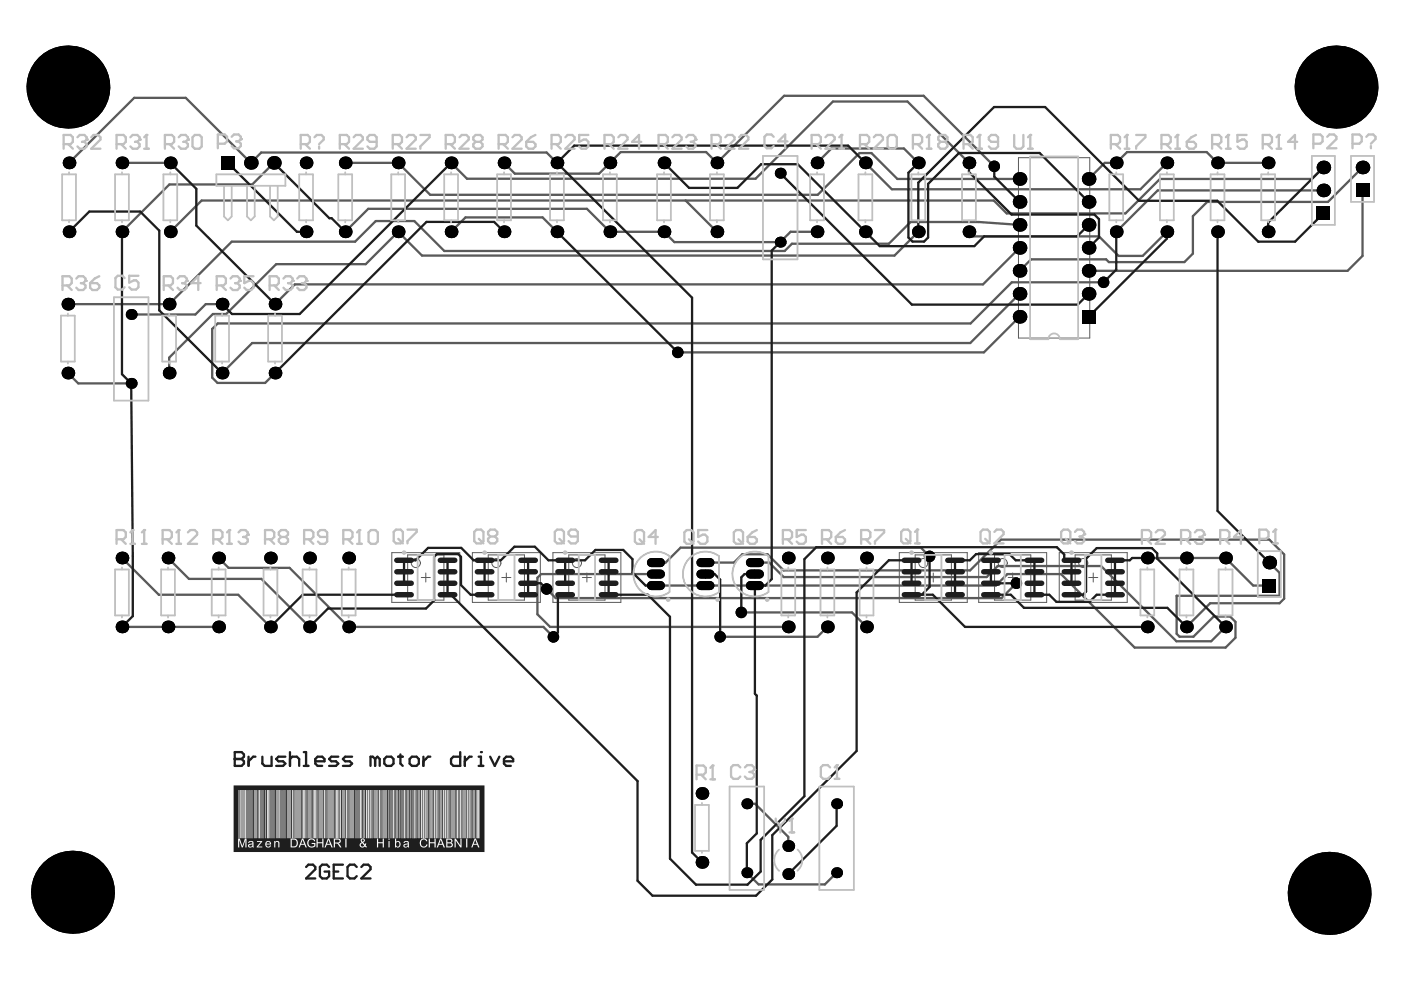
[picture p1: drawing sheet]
<svg xmlns="http://www.w3.org/2000/svg" width="297mm" height="210mm" viewBox="0 0 297 210" stroke-linecap="round" stroke-linejoin="round" font-family="sans-serif">
<g fill="none" stroke="#5a5a5a" stroke-width=".21">
<path d="M215.5 33.4h15.1v38.1h-15.1zM82.9 116.9h14.4v10.6h-14.4zM86.2 117.4h7.7v9.6h-7.7zM99.9 116.9h14.4v10.6h-14.4zM103.3 117.4h7.7v9.6h-7.7zM117 116.9h14.4v10.6h-14.4zM120.3 117.4h7.7v9.6h-7.7zM135.3 118.3a4.8 4.8 0 0 1 6.4-.6v7.6a4.8 4.8 0 0 1-6.4-.6 4.8 4.8 0 0 1 0-6.4zM145.7 118.3a4.8 4.8 0 0 1 6.4-.6v7.6a4.8 4.8 0 0 1-6.4-.6 4.8 4.8 0 0 1 0-6.4zM156.2 118.3a4.8 4.8 0 0 1 6.4-.6v7.6a4.8 4.8 0 0 1-6.4-.6 4.8 4.8 0 0 1 0-6.4zM190.3 116.9h14.3v10.6h-14.3zM193.6 117.4h7.7v9.6h-7.7z"/>
<path d="M207.1 116.9h14.3v10.6h-14.3zM210.4 117.4h7.7v9.6h-7.7zM224.1 116.9h14.4v10.6h-14.4zM227.5 117.4h7.6v9.6h-7.6zM89.1 122.2h1.9M90.1 121.2v2M106.2 122.2h1.9M107.1 121.2v2M123.2 122.2h1.9M124.2 121.2v2M137.8 121.5h1.9M138.8 120.5v1.9"/>
<path d="M148.3 121.5h1.9M149.2 120.5v1.9M158.8 121.5h1.9M159.7 120.5v1.9M196.5 122.2h1.9M197.5 121.2v2M213.3 122.2h1.9M214.2 121.2v2M230.3 122.2h2M231.3 121.2v2"/>
<circle cx="88" cy="119.1" r=".96"/>
<circle cx="105" cy="119.1" r=".96"/>
<circle cx="122.1" cy="119.1" r=".96"/>
<circle cx="195.3" cy="119.1" r=".96"/>
<circle cx="212.1" cy="119.1" r=".96"/>
<circle cx="229.2" cy="119.1" r=".96"/>
</g>
<g fill="none" stroke="#5a5a5a" stroke-width=".49">
<path d="M14.6 34.5l13.8-13.8h10.9l13.8 13.8 2.2-2.2h60.3l2.2 2.2M25.8 34.5h10.2M57.9 34.5l-4.5 4.5h-17.6l-10 10M73 34.5h11.2l6.8 6.7h82l8.8-8.8h2.6l5.5 5.5h25.8M95.4 34.5l3.4 3.3h61.1l16.3-16.3h15.8l13 13M106.6 34.5l2.3 2.2h17.8l4.6-4.5h18.1l2.3 2.3 14.2-14.2h29.5l15 14.9M172.9 34.5l3-3.1h15.3l3.1 3.1M183.1 34.5l5.6 5.6h52.6l5.6-5.6M268.3 34.5h-10.7l-2.3-2.3h-16.9l-2.2 2.3h-2.5l-3.4 3.4M280 35.4l-2.4 2.5h-32.2l-7.3 7.3h-25.1l-2.7-2.8h-167.6l-6.7 6.6M288.3 35.4l-7.3 7.3h-25.6l-3 3v8l-1.8 1.8h-16l-.6-.6h-15.9l-2.4 2.4M73 49l4.9-4.8h46.3l4.8 4.8h11.5l2.2 2.2h22.4l2.2-2.2h5.6"/>
<path d="M95.4 49l3.1-3h16.3l3 3M145.1 42.4l6.6 6.6M194.3 49l-5.1 5.1h-99.9l-5.1-5.1-6.8 6.9h-19l-10.5 10.5h-2.9l-9.2 9.3v3.2M205 49l1 1h26.5l4.1 4.1h5.2l5.1-5.1M215.7 47.6l-8.6-.6h-14.4l-4.6 4.6h-20.5l-1.6 1.5h-72l-6.3-6.3h-8.2l-4.4 4.3h-26.1l-13.2 13.3h-21.4M215.7 52.4l-7.7 7.8h-145.6l-4.2 4.2M233.5 59.7h-19.4l-8.8 8.7h-159.2l-1.2 1.2v10.3l1.1 1.1h10.1l2.1-2.1M280 40.3h-35.1l-8.7 8.7M288.3 40.3v13.8l-3.2 3.2h-54.8M14.4 78.9l2.2 2.2h11.2M47 64.4h-3.5l-2.2 2.1h-13.5M215.7 67l-7.5 7.6h-64.8"/>
<path d="M215.7 62.2l-10.4 10.4h-151.9l-6.4 6.3M25.8 118.1l7.8 7.7h16.8l6.8 6.9M35.5 118.1l4.5 4.4h15.3l10.2 10.2M46.3 118.1l2.1 2.1h12.9l12.5 12.5h41.2l2.1 2.1M149.2 119h6.1l1.7-1.7h5.4l3.4 3.4h39.4l6.6-6.5h56.7l3.2 3.1v9.4l-1 .9h-14.7l-5 5.1M159.7 119h3l3.1 3.1h42.9l2.4-2.3h21.8l16 15.9h7.3l3.1-3M196.7 117.7l-1.9-1.8h-50.8l-3.2 3.1h-2M242.7 118.1h16.6l5.8 5.8h3.4M268.5 119l2.2 2.2v4.9h-21.8v8l.7 .6h2.9l4.3-4.2h3.5l1.1 1.1v3.3l-2.1 2.1h-19.2l-15.6-15.5h-11.4l-2.4 2.4h-71.9M25.8 132.7h20.5M138.8 121.5h-24.3l-.8 .7v7.8l2.7 2.7h50.4M156.8 129.6h23.5l3 3.1"/>
<path d="M175.1 132.7l-2.1 2h-20.6M215 123.4l-3.1 3.2h-94.3l-2-2M158 170.1h1.8l7 7v1.9M158 184.7l2.5 2.4h14l2.5-2.4"/>
</g>
<g fill="#000">
<circle cx="14.4" cy="18.4" r="8.8"/>
<circle cx="282.7" cy="18.4" r="8.8"/>
<circle cx="14.6" cy="34.5" r="1.34"/>
<circle cx="25.8" cy="34.5" r="1.34"/>
<circle cx="36" cy="34.5" r="1.34"/>
<circle cx="53.1" cy="34.5" r="1.44"/>
<circle cx="57.9" cy="34.5" r="1.44"/>
<circle cx="64.8" cy="34.5" r="1.34"/>
<circle cx="73" cy="34.5" r="1.34"/>
<circle cx="84.2" cy="34.5" r="1.34"/>
<circle cx="95.4" cy="34.5" r="1.34"/>
<circle cx="106.6" cy="34.5" r="1.34"/>
<circle cx="117.8" cy="34.5" r="1.34"/>
<circle cx="129" cy="34.5" r="1.34"/>
<circle cx="140.5" cy="34.5" r="1.34"/>
<circle cx="151.7" cy="34.5" r="1.34"/>
<circle cx="165.1" cy="36.6" r="1.15"/>
<circle cx="172.9" cy="34.5" r="1.34"/>
<circle cx="183.1" cy="34.5" r="1.34"/>
<circle cx="194.3" cy="34.5" r="1.34"/>
<circle cx="205" cy="34.5" r="1.34"/>
<circle cx="210.4" cy="35.2" r="1.22"/>
<circle cx="215.7" cy="37.9" r="1.44"/>
<circle cx="230.3" cy="37.9" r="1.44"/>
<circle cx="236.2" cy="34.5" r="1.34"/>
<circle cx="246.9" cy="34.5" r="1.34"/>
<circle cx="257.6" cy="34.5" r="1.34"/>
<circle cx="268.3" cy="34.5" r="1.34"/>
<circle cx="280" cy="35.4" r="1.44"/>
<circle cx="288.3" cy="35.4" r="1.44"/>
<circle cx="14.6" cy="49" r="1.34"/>
<circle cx="25.8" cy="49" r="1.34"/>
<circle cx="36" cy="49" r="1.34"/>
<circle cx="64.8" cy="49" r="1.34"/>
<circle cx="73" cy="49" r="1.34"/>
<circle cx="84.2" cy="49" r="1.34"/>
<circle cx="95.4" cy="49" r="1.34"/>
<circle cx="106.6" cy="49" r="1.34"/>
<circle cx="117.8" cy="49" r="1.34"/>
<circle cx="129" cy="49" r="1.34"/>
<circle cx="140.5" cy="49" r="1.34"/>
<circle cx="151.7" cy="49" r="1.34"/>
<circle cx="165.1" cy="51.2" r="1.15"/>
<circle cx="172.9" cy="49" r="1.34"/>
<circle cx="183.1" cy="49" r="1.34"/>
<circle cx="194.3" cy="49" r="1.34"/>
<circle cx="205" cy="49" r="1.34"/>
<circle cx="215.7" cy="52.4" r="1.44"/>
<circle cx="215.7" cy="47.6" r="1.44"/>
<circle cx="215.7" cy="42.7" r="1.44"/>
<circle cx="215.7" cy="57.3" r="1.44"/>
<circle cx="230.3" cy="42.7" r="1.44"/>
<circle cx="230.3" cy="52.4" r="1.44"/>
<circle cx="230.3" cy="47.6" r="1.44"/>
<circle cx="230.3" cy="57.3" r="1.44"/>
<circle cx="233.5" cy="59.7" r="1.22"/>
<circle cx="236.2" cy="49" r="1.34"/>
<circle cx="246.9" cy="49" r="1.34"/>
<circle cx="257.6" cy="49" r="1.34"/>
<circle cx="268.3" cy="49" r="1.34"/>
<circle cx="280" cy="40.3" r="1.44"/>
<circle cx="14.4" cy="64.4" r="1.34"/>
<circle cx="14.4" cy="78.9" r="1.34"/>
<circle cx="27.8" cy="66.5" r="1.15"/>
<circle cx="35.8" cy="64.4" r="1.34"/>
<circle cx="35.8" cy="78.9" r="1.34"/>
<circle cx="47" cy="78.9" r="1.34"/>
<circle cx="47" cy="64.4" r="1.34"/>
<circle cx="58.2" cy="64.4" r="1.34"/>
<circle cx="58.2" cy="78.9" r="1.34"/>
<circle cx="143.4" cy="74.6" r="1.22"/>
<circle cx="215.7" cy="62.2" r="1.44"/>
<circle cx="215.7" cy="67" r="1.44"/>
<circle cx="230.3" cy="62.2" r="1.44"/>
<circle cx="27.8" cy="81.1" r="1.15"/>
<circle cx="25.8" cy="118.1" r="1.34"/>
<circle cx="35.5" cy="118.1" r="1.34"/>
<circle cx="46.3" cy="118.1" r="1.34"/>
<circle cx="57.2" cy="118.1" r="1.34"/>
<circle cx="65.5" cy="118.1" r="1.34"/>
<circle cx="73.8" cy="118.1" r="1.34"/>
<circle cx="166.8" cy="118.1" r="1.34"/>
<circle cx="175.1" cy="118.1" r="1.34"/>
<circle cx="183.3" cy="118.1" r="1.34"/>
<circle cx="196.7" cy="117.7" r="1.22"/>
<circle cx="242.7" cy="118.1" r="1.34"/>
<circle cx="251" cy="118.1" r="1.34"/>
<circle cx="259.3" cy="118.1" r="1.34"/>
<circle cx="268.5" cy="119" r="1.44"/>
<circle cx="25.8" cy="132.7" r="1.34"/>
<circle cx="35.5" cy="132.7" r="1.34"/>
<circle cx="46.3" cy="132.7" r="1.34"/>
<circle cx="57.2" cy="132.7" r="1.34"/>
<circle cx="65.5" cy="132.7" r="1.34"/>
<circle cx="73.8" cy="132.7" r="1.34"/>
<circle cx="115.6" cy="124.6" r="1.22"/>
<circle cx="117.1" cy="134.8" r="1.22"/>
<circle cx="152.4" cy="134.7" r="1.22"/>
<circle cx="156.8" cy="129.6" r="1.22"/>
<circle cx="166.8" cy="132.7" r="1.34"/>
<circle cx="175.1" cy="132.7" r="1.34"/>
<circle cx="183.3" cy="132.7" r="1.34"/>
<circle cx="215" cy="123.4" r="1.22"/>
<circle cx="242.7" cy="132.7" r="1.34"/>
<circle cx="251" cy="132.7" r="1.34"/>
<circle cx="259.3" cy="132.7" r="1.34"/>
<circle cx="148.5" cy="167.9" r="1.34"/>
<circle cx="158" cy="170.1" r="1.15"/>
<circle cx="166.8" cy="179" r="1.25"/>
<circle cx="177" cy="170.1" r="1.15"/>
<circle cx="15.3" cy="188.8" r="8.8"/>
<circle cx="148.5" cy="182.5" r="1.34"/>
<circle cx="158" cy="184.7" r="1.15"/>
<circle cx="166.8" cy="185" r="1.25"/>
<circle cx="177" cy="184.7" r="1.15"/>
<circle cx="281.2" cy="189" r="8.8"/>
</g>
<path d="M137.8 119h1.9M148.3 119h1.9M158.8 119h1.9M137.8 123.9h1.9M137.8 121.5h1.9M148.3 123.9h1.9M148.3 121.5h1.9M158.8 123.9h1.9M158.8 121.5h1.9" fill="none" stroke="#000" stroke-width="1.9"/>
<g fill="#000">
<path d="M46.8 33h2.8v2.9h-2.8z" fill-rule="evenodd"/>
<path d="M278.5 43.7h2.9v2.9h-2.9z" fill-rule="evenodd"/>
<path d="M286.8 38.9h2.9v2.8h-2.9z" fill-rule="evenodd"/>
<path d="M228.9 65.6h2.9v2.9h-2.9z" fill-rule="evenodd"/>
<path d="M267.1 122.5h2.9v2.8h-2.9z" fill-rule="evenodd"/>
</g>
<g fill="none" stroke="#1e1e1e" stroke-width=".49">
<path d="M36 34.5l5.5 5.5v7.7l16.7 16.7M48.2 34.5l14.6 14.5h2M57.9 34.5l11.8 11.7h.5l2.8 2.8M95.4 34.5l-32 31.9h-14.3l-2.1-2M140.5 34.5l5.3 5.3h10.2l5-5h7.8l17.3 17.3h20l2.1-2.1h19.7l2.4-2.4M165.1 36.6l27.8 27.9h35.1l2.3-2.3M183.1 34.5l-3.7-3.7h-57.9l-3.7 3.7 28.6 28.5v117.4l2.1 2.1M194.3 34.5l-2.1 2.1v13.7l.8 .8h2.5l.9-.8v-11.4l6.5-6.5h17l10.4 10.3M205 34.5v1.9l9 9h17.5l1 1v3.9l-2.2 2.1M210.4 35.2v2.2l5.3 5.3M280 35.4l-11.7 11.7v1.9M14.6 49l4.3-4.2h10.8l4 4v16.9l13.3 13.2"/>
<path d="M25.8 49v30.2l2 1.9 .3 36.6v12.7l-2.3 2.3M106.6 49l-2.1-2h-14.3l-32 31.9M117.8 49l25.6 25.6M165.1 51.2l-1.8 1.8v69.5l-1.4 1.4h-2.2v22.9l.4 .4v29.2l-2.1 2v6.3M236.2 49v8.1l-2.7 2.6M246.9 49v1.5l-16.6 16.5M257.6 49v59.1l10.9 10.9M280 45.2l-6 5.9h-7.8l-8.7-8.6h-16.5l-19.9-19.9h-10.8l-16 16v10.4M94.7 118.6v7.2h.7l39.5 39.5v21.1l3.1 3.1h22l3.4-3.4v-9.4l17.8-17.8v-33.5l6.9-6.8h4.7v4.8M102.5 118.6v4.8M111.7 118.6v7.2M119.6 118.6v4.8"/>
<path d="M128.8 118.6v7.2h8.3l4.6 4.7v51.2l5.5 5.5h11l2.7-2.8v-6.7l9.3-9.2v-50.2l2.5-2.5h50.9l1.6 1.5v1.3h1.5v4.8M196.7 117.7v6.5l-1.7 1.6M209.6 118.6v4.8h5.4M242.7 118.1h-3.2l-.5 .5h-3.1v7.2h-3.9l-1.5 1.6h-7l-1.5-1.6h-3.1v-7.2h-4l-1.3-1.4h-7.1l-1.3 1.4h-3.1v7.2M85.5 123.4v-4.8h2.4l2.7-2.7h7l2.6 2.7h5.8l2.8-2.9h4.4l2.8 2.9h7.8l2.2-2.2h5.9l1.9 1.9v2.8l2.8 2.8h2.2M85.5 125.8h-21.5l-6.8 6.9M102.5 125.8h-2.9l-2.1-2v-6l-.5-.5h-4.6l-.6 .5v9.3l-1.7 1.7h-20.7l-3.9 3.9M111.7 123.4h2.7l1.2 1.2M119.6 125.8h-1.6v8l-.9 1M149.2 121.5h2l1.2 1.1v12.1M159.7 121.5h-2.2l-.7 .7v7.4M192.8 125.8h4.6l6.8 6.9h38.5"/>
<path d="M209.6 125.8h4.3l2.7 2.8h30.4l4 4.1M226.7 125.8h2.4l.7-.6v-7l2.2-2.2h11.7l1.1 1.1v1.1l14.5 14.5M49.7 159.1v3h1.4l.5-.5v-.5l-.5-.5h-1.4M177 170.1v4.6l-10.2 10.3M64.8 183.4l.4-.4h1l.5 .4v.5l-1.9 2h1.9M69.6 183.4l-.5-.4h-.9l-.5 .4v2l.5 .5h.9l.5-.5v-1h-.9M70.6 184.4h1M72.6 183h-2v2.9h2M75.5 183.4l-.5-.4h-1l-.5 .4v2l.5 .5h1l.5-.5M76.4 183.4l.5-.4h1l.5 .4v.5l-2 2h2"/>
</g>
<circle cx="49.7" cy="160.6" r=".24" fill="#1e1e1e"/>
<g fill="none" stroke="#1e1e1e" stroke-width=".49">
<path d="M49.7 159.1h1.4l.5 .5v.5l-.5 .5h-1.4M61.3 159.1v3M64.3 159.1h.5v3M84.7 159.6v2l.5 .5M97.4 159.1v3h-1.5l-.5-.5v-1l.5-.5h1.5M52.6 160.1v2M54 160.1h-.4l-1 1M55.5 160.1v1.5l.5 .5h1.5v-2M60.4 160.1h-1.5l-.5 .5 .5 .5h1l.5 .5-.5 .5h-1.5M61.3 160.6l.5-.5h1l.5 .5v1.5M64.3 162.1h.9M66.7 161.1h2v-.5l-.5-.5h-1l-.5 .5v1l.5 .5h1"/>
<path d="M71.6 160.1h-1.5l-.5 .5 .5 .5h1l.5 .5-.5 .5h-1.5M74.5 160.1h-1.5l-.5 .5 .5 .5h1l.5 .5-.5 .5h-1.5M79.4 160.6l-.5-.5h-.5v2M79.4 160.6v1.5M79.4 160.6l.4-.5 .5 .5v1.5M81.3 160.6l.5-.5h1l.5 .5v1l-.5 .5h-1l-.5-.5zM84.2 160.1h1M86.7 160.6l.4-.5h1l.5 .5v1l-.5 .5h-1l-.4-.5zM89.6 160.1v2M91 160.1h-.4l-1 1M98.3 160.1v2M99.8 160.1h-.5l-1 1"/>
<path d="M101.3 160.1h.5v2M101.3 162.1h.9"/>
</g>
<circle cx="101.8" cy="159.1" r=".24" fill="#1e1e1e"/>
<path d="M103.7 160.1l1 2 .9-2M106.6 161.1h2v-.5l-.5-.5h-1l-.5 .5v1l.5 .5h1" fill="none" stroke="#1e1e1e" stroke-width=".49"/>
<path d="M101.4 167.2l.1 10.2zM101.2 167.2v10.2h.1v-10.2zM100.9 167.2v10.2h.2v-10.2zM100.7 167.2l.1 10.2zM100.5 167.2v10.2zM100.2 167.2v10.2h.2v-10.2zM100 167.2l.1 10.2zM99.7 167.2l.1 10.2zM99.6 167.2v10.2zM99.3 167.2v10.2h.2v-10.2zM99.1 167.2l.1 10.2zM98.8 167.2v10.2h.2v-10.2zM98.6 167.2l.1 10.2zM98.3 167.2v10.2h.2v-10.2zM98.1 167.2l.1 10.2zM97.9 167.2v10.2h.1v-10.2zM97.6 167.2l.1 10.2zM97.3 167.2v10.2h.2v-10.2zM97.1 167.2l.1 10.2zM97 167.2v10.2zM96.7 167.2v10.2h.2v-10.2zM96.5 167.2l.1 10.2zM96.2 167.2l.1 10.2zM96 167.2v10.2h.2v-10.2zM95.8 167.2l.1 10.2zM95.5 167.2v10.2h.2v-10.2zM95.3 167.2l.1 10.2zM95.1 167.2l.1 10.2zM94.9 167.2l.1 10.2zM94.6 167.2v10.2h.2v-10.2zM94.5 167.2v10.2zM94.2 167.2v10.2h.2v-10.2zM94 167.2l.1 10.2zM93.7 167.2v10.2h.2v-10.2zM93.5 167.2l.1 10.2zM93.3 167.2l.1 10.2zM93 167.2v10.2h.2v-10.2zM92.8 167.2v10.2zM92.6 167.2l.1 10.2zM92.3 167.2v10.2h.2v-10.2zM92.1 167.2l.1 10.2zM91.9 167.2v10.2h.1v-10.2zM91.6 167.2l.1 10.2zM91.4 167.2l.1 10.2zM91.1 167.2v10.2h.2v-10.2zM91 167.2v10.2zM90.8 167.2l.1 10.2zM90.5 167.2l.1 10.2zM90.2 167.2v10.2h.2v-10.2zM90 167.2v10.2h.2v-10.2zM89.8 167.2l.1 10.2zM89.5 167.2v10.2h.2v-10.2zM89.3 167.2l.1 10.2zM89.1 167.2v10.2h.2v-10.2zM88.8 167.2l.1 10.2zM88.5 167.2v10.2h.2v-10.2zM88.4 167.2l.1 10.2zM88.1 167.2l.1 10.2zM87.9 167.2l.1 10.2zM87.6 167.2v10.2h.2v-10.2zM87.5 167.2l.1 10.2zM87.2 167.2l.1 10.2zM86.9 167.2l.1 10.2zM86.8 167.2v10.2zM86.5 167.2l.1 10.2zM86.2 167.2v10.2h.2v-10.2zM86 167.2l.1 10.2zM85.8 167.2l.1 10.2zM85.5 167.2v10.2h.2v-10.2zM85.3 167.2l.1 10.2zM85.1 167.2l.1 10.2zM84.9 167.2l.1 10.2zM84.6 167.2l.1 10.2zM84.4 167.2l.1 10.2zM84.2 167.2v10.2zM84 167.2l.1 10.2zM83.7 167.2v10.2h.2v-10.2zM83.4 167.2l.1 10.2zM83.2 167.2v10.2h.1v-10.2zM83 167.2l.1 10.2zM82.8 167.2l.1 10.2zM82.5 167.2l.1 10.2zM82.3 167.2l.1 10.2zM82.1 167.2l.1 10.2zM81.8 167.2l.1 10.2zM81.6 167.2l.1 10.2zM81.4 167.2v10.2h.2v-10.2zM81.2 167.2l.1 10.2zM80.9 167.2v10.2h.2v-10.2zM80.7 167.2l.1 10.2zM80.5 167.2l.1 10.2zM80.2 167.2v10.2h.2v-10.2zM79.9 167.2l.1 10.2zM79.8 167.2l.1 10.2zM79.5 167.2v10.2h.2v-10.2zM79.3 167.2l.1 10.2zM79.1 167.2v10.2h.1v-10.2zM78.8 167.2l.1 10.2zM78.6 167.2l.1 10.2zM78.3 167.2v10.2h.2v-10.2zM78.2 167.2v10.2zM77.9 167.2v10.2h.2v-10.2zM77.7 167.2l.1 10.2zM77.4 167.2v10.2h.2v-10.2zM77.2 167.2l.1 10.2zM77 167.2l.1 10.2zM76.8 167.2l.1 10.2zM76.5 167.2v10.2h.1v-10.2zM76.2 167.2v10.2h.2v-10.2zM76 167.2l.1 10.2zM75.8 167.2l.1 10.2zM75.6 167.2v10.2zM75.4 167.2l.1 10.2zM75.1 167.2l.1 10.2zM74.8 167.2l.1 10.2zM74.7 167.2l.1 10.2zM74.4 167.2v10.2h.2v-10.2zM74.2 167.2l.1 10.2zM73.9 167.2v10.2h.2v-10.2zM73.7 167.2l.1 10.2zM73.5 167.2l.1 10.2zM73.2 167.2v10.2h.2v-10.2zM73 167.2l.1 10.2zM72.7 167.2v10.2h.2v-10.2zM72.5 167.2l.1 10.2zM72.3 167.2l.1 10.2zM72 167.2v10.2h.2v-10.2zM71.8 167.2l.1 10.2zM71.6 167.2l.1 10.2zM71.3 167.2v10.2h.2v-10.2zM71.1 167.2v10.2h.2v-10.2zM70.9 167.2l.1 10.2zM70.6 167.2l.1 10.2zM70.5 167.2v10.2zM70.2 167.2v10.2h.2v-10.2zM70 167.2l.1 10.2zM69.7 167.2v10.2h.2v-10.2zM69.6 167.2v10.2zM69.3 167.2v10.2h.2v-10.2zM69 167.2l.1 10.2zM68.8 167.2l.1 10.2zM68.6 167.2v10.2h.2v-10.2zM68.3 167.2l.1 10.2zM68.1 167.2l.1 10.2zM67.9 167.2v10.2h.1v-10.2zM67.7 167.2l.1 10.2zM67.4 167.2v10.2h.2v-10.2zM67.1 167.2l.1 10.2zM67 167.2l.1 10.2zM66.7 167.2v10.2h.2v-10.2zM66.4 167.2v10.2h.2v-10.2zM66.2 167.2v10.2h.1v-10.2zM65.9 167.2l.1 10.2zM65.7 167.2l.1 10.2zM65.5 167.2l.1 10.2zM65.3 167.2v10.2h.1v-10.2zM65.1 167.2l.1 10.2zM64.8 167.2l.1 10.2zM64.6 167.2l.1 10.2zM64.4 167.2v10.2h.1v-10.2zM64.1 167.2v10.2h.2v-10.2zM63.9 167.2l.1 10.2zM63.6 167.2v10.2h.1v-10.2zM63.4 167.2l.1 10.2zM63.2 167.2l.1 10.2zM63 167.2l.1 10.2zM62.8 167.2v10.2h.1v-10.2zM62.6 167.2l.1 10.2zM62.3 167.2v10.2h.2v-10.2zM62 167.2l.1 10.2zM61.8 167.2v10.2h.1v-10.2zM61.5 167.2l.1 10.2zM61.2 167.2v10.2h.2v-10.2zM61.1 167.2v10.2zM60.9 167.2l.1 10.2zM60.7 167.2l.1 10.2zM60.4 167.2l.1 10.2zM60.2 167.2v10.2zM60 167.2l.1 10.2zM59.7 167.2l.1 10.2zM59.5 167.2l.1 10.2zM59.4 167.2v10.2zM59 167.2v10.2h.2v-10.2zM58.8 167.2l.1 10.2zM58.5 167.2v10.2h.2v-10.2zM58.4 167.2l.1 10.2zM58.1 167.2l.1 10.2zM57.8 167.2l.1 10.2zM57.7 167.2v10.2zM57.4 167.2l.1 10.2zM57.2 167.2l.1 10.2zM57 167.2l.1 10.2zM56.8 167.2v10.2h.1v-10.2zM56.5 167.2v10.2h.2v-10.2zM56.2 167.2l.1 10.2zM56 167.2l.1 10.2zM55.8 167.2l.1 10.2zM55.5 167.2l.1 10.2zM55.3 167.2l.1 10.2zM55.1 167.2v10.2zM54.8 167.2v10.2h.2v-10.2zM54.6 167.2l.1 10.2zM54.3 167.2l.1 10.2zM54.2 167.2v10.2zM53.9 167.2v10.2h.2v-10.2zM53.7 167.2l.1 10.2zM53.4 167.2l.1 10.2zM53.2 167.2l.1 10.2zM53 167.2l.1 10.2zM52.7 167.2l.1 10.2zM52.5 167.2l.1 10.2zM52.3 167.2l.1 10.2zM52.1 167.2l.1 10.2zM51.8 167.2v10.2h.2v-10.2zM51.6 167.2v10.2h.1v-10.2zM51.4 167.2l.1 10.2zM51.1 167.2v10.2h.2v-10.2zM50.8 167.2v10.2h.2v-10.2zM50.7 167.2l.1 10.2zM50.4 167.2l.1 10.2zM82.2 177.4v.3h.2v-.3zM89 177.7l-.2 .6 .2 .8 .6 .2 .6-.1 .3-.5h-.3l-.2 .4h-.5l-.3-.3-.1-.5 .3-.6h.5l.3 .3h.2l-.1-.3-.6-.3zM65.3 177.6l-.3 .8 .3 .7 .7 .2 .7-.2v-.7h-.8v.2h.6v.3l-.4 .2-.6-.1-.2-.4v-.5l.2-.3 .6-.1 .4 .3h.2l-.2-.4-.6-.2zM76.5 177.8a.25 .25 0 0 1 .5 0 .25 .25 0 0 1-.5 0zM58 178v1.3h.2l.1-.9 .3-.3 .3 .2v1h.2l-.1-1.2-.4-.2-.4 .3v-.2zM90.7 177.4v1.9h.3v-.9h.9v.9h.3v-1.9h-.3v.8h-.9v-.8zM79.7 177.4v1.9h.3v-.9h1v.9h.2v-1.9h-.2v.8h-1v-.8zM67 177.4v1.9h.2v-.9h1v.9h.2v-1.9h-.2v.8h-1v-.8zM94.7 177.7h.7v.4l-.7 .1zM70.9 177.7h.8l.1 .4-.2 .2h-.7zM56.5 178.2l.4-.1 .2 .4h-.7zM100.5 177.6l.4 .9h-.7zM93.2 177.6l.4 .9h-.7zM69.5 177.6l.3 .9h-.6zM64 177.6l.3 .9h-.6zM96.2 177.4v1.9h.2v-1.5l1 1.5h.2v-1.9h-.2v1.5l-1-1.5zM50.4 177.4v1.9h.2v-1.6l.5 1.6h.3l.5-1.5v1.5h.3v-1.9h-.4l-.5 1.6-.6-1.6zM94.7 178.5h.7l.1 .4-.2 .2h-.6zM61.7 177.7h.7l.3 .2 .1 .6-.3 .5-.8 .1zM76.4 178.6l.2-.2 .5 .5-.3 .2h-.3l-.2-.3zM83.9 178.2l.3-.1 .3 .3v.4l-.2 .3-.5-.2zM85.6 178.8l.7-.2-.1 .3-.2 .2h-.4zM52.8 178.8l.6-.2v.3l-.3 .2h-.3zM100.4 177.4l-.7 1.9h.3l.2-.6h.7l.3 .6h.2l-.7-1.9zM98.6 177.4v1.9h.3v-1.9zM94.4 177.4v1.9l1.2-.1 .2-.4-.1-.3-.2-.2 .2-.3v-.3l-.4-.2zM93.1 177.4l-.7 1.9h.3l.2-.6h.7l.3 .6h.2l-.7-1.9zM85.5 178.1l-.1 .2 .6-.2 .3 .3-.9 .3-.1 .2 .1 .3 .4 .1 .5-.2v.2h.3l-.2-1.2-.4-.2zM82.2 178v1.3h.2v-1.3zM73.1 177.4v1.9h.2v-1.9zM70.6 177.4v1.9h.3v-.8h.5l.5 .8h.4l-.7-.8 .5-.3-.1-.6-.4-.1zM69.4 177.4l-.7 1.9h.2l.2-.6h.8l.2 .6h.3l-.8-1.9zM63.9 177.4l-.7 1.9h.2l.2-.6h.8l.2 .6h.3l-.7-1.9zM61.5 177.4v1.9l1.2-.1 .3-.6-.1-.8-.4-.3zM54.4 178v.1h.8l-.9 1v.2h1.2v-.2h-.9l.9-1.1zM52.6 178.1l-.1 .2 .6-.2 .3 .3-.8 .3-.1 .2 .1 .3 .4 .1 .4-.2 .1 .2h.2l-.1-1.2-.5-.2zM83.6 177.4v1.9h.2v-.2l.5 .2 .4-.4v-.6l-.4-.4-.5 .2v-.7zM56.3 178.1l-.2 .5 .2 .5 .4 .2 .4-.1 .3-.3-.8 .2-.2-.4h1l-.2-.5-.4-.3zM76.4 177.6l-.1 .4a.24 .24 0 0 1 .2 .2 .24 .24 0 0 1-.3 .2l-.1 .4 .1 .4 .4 .1h.3a.29 .29 0 0 1 .3-.2 .29 .29 0 0 1 .3 .3l.1-.2a.37 .37 0 0 1-.3-.3 .37 .37 0 0 1 .2-.4l-.2-.1-.1 .3-.4-.4 .4-.4-.1-.4-.4-.1zM49.4 166.2h53.1v14.1h-53.1z" fill="#1e1e1e"/>
<g fill="#000">
<circle cx="14.4" cy="18.4" r="8.8"/>
<circle cx="282.7" cy="18.4" r="8.8"/>
<circle cx="14.6" cy="34.5" r="1.34"/>
<circle cx="25.8" cy="34.5" r="1.34"/>
<circle cx="36" cy="34.5" r="1.34"/>
<circle cx="53.1" cy="34.5" r="1.44"/>
<circle cx="57.9" cy="34.5" r="1.44"/>
<circle cx="64.8" cy="34.5" r="1.34"/>
<circle cx="73" cy="34.5" r="1.34"/>
<circle cx="84.2" cy="34.5" r="1.34"/>
<circle cx="95.4" cy="34.5" r="1.34"/>
<circle cx="106.6" cy="34.5" r="1.34"/>
<circle cx="117.8" cy="34.5" r="1.34"/>
<circle cx="129" cy="34.5" r="1.34"/>
<circle cx="140.5" cy="34.5" r="1.34"/>
<circle cx="151.7" cy="34.5" r="1.34"/>
<circle cx="165.1" cy="36.6" r="1.15"/>
<circle cx="172.9" cy="34.5" r="1.34"/>
<circle cx="183.1" cy="34.5" r="1.34"/>
<circle cx="194.3" cy="34.5" r="1.34"/>
<circle cx="205" cy="34.5" r="1.34"/>
<circle cx="210.4" cy="35.2" r="1.22"/>
<circle cx="215.7" cy="37.9" r="1.44"/>
<circle cx="230.3" cy="37.9" r="1.44"/>
<circle cx="236.2" cy="34.5" r="1.34"/>
<circle cx="246.9" cy="34.5" r="1.34"/>
<circle cx="257.6" cy="34.5" r="1.34"/>
<circle cx="268.3" cy="34.5" r="1.34"/>
<circle cx="280" cy="35.4" r="1.44"/>
<circle cx="288.3" cy="35.4" r="1.44"/>
<circle cx="14.6" cy="49" r="1.34"/>
<circle cx="25.8" cy="49" r="1.34"/>
<circle cx="36" cy="49" r="1.34"/>
<circle cx="64.8" cy="49" r="1.34"/>
<circle cx="73" cy="49" r="1.34"/>
<circle cx="84.2" cy="49" r="1.34"/>
<circle cx="95.4" cy="49" r="1.34"/>
<circle cx="106.6" cy="49" r="1.34"/>
<circle cx="117.8" cy="49" r="1.34"/>
<circle cx="129" cy="49" r="1.34"/>
<circle cx="140.5" cy="49" r="1.34"/>
<circle cx="151.7" cy="49" r="1.34"/>
<circle cx="165.1" cy="51.2" r="1.15"/>
<circle cx="172.9" cy="49" r="1.34"/>
<circle cx="183.1" cy="49" r="1.34"/>
<circle cx="194.3" cy="49" r="1.34"/>
<circle cx="205" cy="49" r="1.34"/>
<circle cx="215.7" cy="52.4" r="1.44"/>
<circle cx="215.7" cy="47.6" r="1.44"/>
<circle cx="215.7" cy="42.7" r="1.44"/>
<circle cx="215.7" cy="57.3" r="1.44"/>
<circle cx="230.3" cy="42.7" r="1.44"/>
<circle cx="230.3" cy="52.4" r="1.44"/>
<circle cx="230.3" cy="47.6" r="1.44"/>
<circle cx="230.3" cy="57.3" r="1.44"/>
<circle cx="233.5" cy="59.7" r="1.22"/>
<circle cx="236.2" cy="49" r="1.34"/>
<circle cx="246.9" cy="49" r="1.34"/>
<circle cx="257.6" cy="49" r="1.34"/>
<circle cx="268.3" cy="49" r="1.34"/>
<circle cx="280" cy="40.3" r="1.44"/>
<circle cx="14.4" cy="64.4" r="1.34"/>
<circle cx="14.4" cy="78.9" r="1.34"/>
<circle cx="27.8" cy="66.5" r="1.15"/>
<circle cx="35.8" cy="64.4" r="1.34"/>
<circle cx="35.8" cy="78.9" r="1.34"/>
<circle cx="47" cy="78.9" r="1.34"/>
<circle cx="47" cy="64.4" r="1.34"/>
<circle cx="58.2" cy="64.4" r="1.34"/>
<circle cx="58.2" cy="78.9" r="1.34"/>
<circle cx="143.4" cy="74.6" r="1.22"/>
<circle cx="215.7" cy="62.2" r="1.44"/>
<circle cx="215.7" cy="67" r="1.44"/>
<circle cx="230.3" cy="62.2" r="1.44"/>
<circle cx="27.8" cy="81.1" r="1.15"/>
<circle cx="25.8" cy="118.1" r="1.34"/>
<circle cx="35.5" cy="118.1" r="1.34"/>
<circle cx="46.3" cy="118.1" r="1.34"/>
<circle cx="57.2" cy="118.1" r="1.34"/>
<circle cx="65.5" cy="118.1" r="1.34"/>
<circle cx="73.8" cy="118.1" r="1.34"/>
<circle cx="166.8" cy="118.1" r="1.34"/>
<circle cx="175.1" cy="118.1" r="1.34"/>
<circle cx="183.3" cy="118.1" r="1.34"/>
<circle cx="196.7" cy="117.7" r="1.22"/>
<circle cx="242.7" cy="118.1" r="1.34"/>
<circle cx="251" cy="118.1" r="1.34"/>
<circle cx="259.3" cy="118.1" r="1.34"/>
<circle cx="268.5" cy="119" r="1.44"/>
<circle cx="25.8" cy="132.7" r="1.34"/>
<circle cx="35.5" cy="132.7" r="1.34"/>
<circle cx="46.3" cy="132.7" r="1.34"/>
<circle cx="57.2" cy="132.7" r="1.34"/>
<circle cx="65.5" cy="132.7" r="1.34"/>
<circle cx="73.8" cy="132.7" r="1.34"/>
<circle cx="115.6" cy="124.6" r="1.22"/>
<circle cx="117.1" cy="134.8" r="1.22"/>
<circle cx="152.4" cy="134.7" r="1.22"/>
<circle cx="156.8" cy="129.6" r="1.22"/>
<circle cx="166.8" cy="132.7" r="1.34"/>
<circle cx="175.1" cy="132.7" r="1.34"/>
<circle cx="183.3" cy="132.7" r="1.34"/>
<circle cx="215" cy="123.4" r="1.22"/>
<circle cx="242.7" cy="132.7" r="1.34"/>
<circle cx="251" cy="132.7" r="1.34"/>
<circle cx="259.3" cy="132.7" r="1.34"/>
<circle cx="148.5" cy="167.9" r="1.34"/>
<circle cx="158" cy="170.1" r="1.15"/>
<circle cx="166.8" cy="179" r="1.25"/>
<circle cx="177" cy="170.1" r="1.15"/>
<circle cx="15.3" cy="188.8" r="8.8"/>
<circle cx="148.5" cy="182.5" r="1.34"/>
<circle cx="158" cy="184.7" r="1.15"/>
<circle cx="166.8" cy="185" r="1.25"/>
<circle cx="177" cy="184.7" r="1.15"/>
<circle cx="281.2" cy="189" r="8.8"/>
</g>
<path d="M137.8 119h1.9M148.3 119h1.9M158.8 119h1.9M137.8 123.9h1.9M137.8 121.5h1.9M148.3 123.9h1.9M148.3 121.5h1.9M158.8 123.9h1.9M158.8 121.5h1.9" fill="none" stroke="#000" stroke-width="1.9"/>
<g fill="#000">
<path d="M46.8 33h2.8v2.9h-2.8z" fill-rule="evenodd"/>
<path d="M278.5 43.7h2.9v2.9h-2.9z" fill-rule="evenodd"/>
<path d="M286.8 38.9h2.9v2.8h-2.9z" fill-rule="evenodd"/>
<path d="M228.9 65.6h2.9v2.9h-2.9z" fill-rule="evenodd"/>
<path d="M267.1 122.5h2.9v2.8h-2.9z" fill-rule="evenodd"/>
</g>
<g fill="none" stroke="#1e1e1e" stroke-width="1.2">
<path d="M83.9 118.6h3.1M93.1 118.6h3.1M101 118.6h3.1M110.2 118.6h3.1M118 118.6h3.1M127.2 118.6h3.1M191.3 118.6h3.1M200.5 118.6h3.1M208.1 118.6h3.1M217.3 118.6h3.1M225.2 118.6h3M234.4 118.6h3"/>
<path d="M83.9 123.4h3.1M83.9 121h3.1M83.9 125.8h3.1M93.1 123.4h3.1M93.1 121h3.1M93.1 125.8h3.1M101 123.4h3.1M101 121h3.1M101 125.8h3.1M110.2 123.4h3.1M110.2 121h3.1M110.2 125.8h3.1"/>
<path d="M118 123.4h3.1M118 121h3.1M118 125.8h3.1M127.2 123.4h3.1M127.2 121h3.1M127.2 125.8h3.1M191.3 123.4h3.1M191.3 121h3.1M191.3 125.8h3.1M200.5 123.4h3.1M200.5 121h3.1M200.5 125.8h3.1"/>
<path d="M208.1 123.4h3.1M208.1 121h3.1M208.1 125.8h3.1M217.3 123.4h3.1M217.3 121h3.1M217.3 125.8h3.1M225.2 123.4h3M225.2 121h3M225.2 125.8h3M234.4 123.4h3M234.4 121h3M234.4 125.8h3"/>
</g>
<g fill="none" stroke="#c0c0c0" stroke-width=".38">
<path d="M13.1 36.9h3v9.7h-3zM14.6 36.5v.4M24.3 36.9h3v9.7h-3zM25.8 36.5v.4M34.6 36.9h2.9v9.7h-2.9zM36 36.5v.4M45.8 36.9h14.6v2.4h-14.6zM47.4 39.3v6.5l.8 .8 .8-.8v-6.5M52.3 39.3v6.5l.8 .8 .8-.8v-6.5M57.1 39.3v6.5l.8 .8 .9-.8v-6.5M63.3 36.9h2.9v9.7h-2.9zM64.8 36.5v.4"/>
<path d="M71.6 36.9h2.9v9.7h-2.9zM73 36.5v.4M82.8 36.9h2.9v9.7h-2.9zM84.2 36.5v.4M94 36.9h2.9v9.7h-2.9zM95.4 36.5v.4M105.2 36.9h2.9v9.7h-2.9zM106.6 36.5v.4M116.4 36.9h2.9v9.7h-2.9zM117.8 36.5v.4M127.6 36.9h2.9v9.7h-2.9zM129 36.5v.4"/>
<path d="M139 36.9h2.9v9.7h-2.9zM140.5 36.5v.4M150.2 36.9h2.9v9.7h-2.9zM151.7 36.5v.4M161.4 33h7.3v21.9h-7.3zM171.4 36.9h2.9v9.7h-2.9zM172.9 36.5v.4M181.6 36.9h2.9v9.7h-2.9zM183.1 36.5v.4M192.8 36.9h2.9v9.7h-2.9zM194.3 36.5v.4M203.5 36.9h3v9.7h-3z"/>
<path d="M205 36.5v.4M234.7 36.9h2.9v9.7h-2.9zM236.2 36.5v.4M245.4 36.9h2.9v9.7h-2.9zM246.9 36.5v.4M256.1 36.9h2.9v9.7h-2.9zM257.6 36.5v.4M266.8 36.9h3v9.7h-3zM268.3 36.5v.4M277.6 33h4.8v14.6h-4.8zM285.8 33h4.9v9.7h-4.9zM14.6 46.6v.5"/>
<path d="M25.8 46.6v.5M36 46.6v.5M64.8 46.6v.5M73 46.6v.5M84.2 46.6v.5M95.4 46.6v.5M106.6 46.6v.5M117.8 46.6v.5M129 46.6v.5M140.5 46.6v.5M151.7 46.6v.5M172.9 46.6v.5"/>
<path d="M183.1 46.6v.5M194.3 46.6v.5M205 46.6v.5M236.2 46.6v.5M246.9 46.6v.5M257.6 46.6v.5M268.3 46.6v.5M12.9 66.8h2.9v9.7h-2.9zM14.4 66.3v.5M14.4 76.5v.4M24.1 62.9h7.3v21.9h-7.3zM34.3 66.8h3v9.7h-3z"/>
<path d="M35.8 66.3v.5M35.8 76.5v.4M45.5 66.8h2.9v9.7h-2.9zM47 66.3v.5M47 76.5v.4M56.7 66.8h2.9v9.7h-2.9zM58.2 66.3v.5M58.2 76.5v.4M221.8 71.8h-3.9v-38.7h10.2v38.7h-3.9M88.4 117.4h3.4v9.6h-3.4zM105.4 117.4h3.4v9.6h-3.4zM122.4 117.4h3.5v9.6h-3.5z"/>
<path d="M141.7 117.7v7.6M152.1 117.7v7.6M162.6 117.7v7.6M195.7 117.4h3.5v9.6h-3.5zM212.5 117.4h3.5v9.6h-3.5zM229.6 117.4h3.4v9.6h-3.4zM266.1 116.6h4.9v9.7h-4.9zM24.3 120.5h3v9.7h-3zM25.8 120.1v.4M25.8 130.2v.5M34.1 120.5h2.9v9.7h-2.9zM35.5 120.1v.4"/>
<path d="M35.5 130.2v.5M44.8 120.5h2.9v9.7h-2.9zM46.3 120.1v.4M46.3 130.2v.5M55.8 120.5h2.9v9.7h-2.9zM57.2 120.1v.4M57.2 130.2v.5M64 120.5h3v9.7h-3zM65.5 120.1v.4M65.5 130.2v.5M72.3 120.5h2.9v9.7h-2.9zM73.8 120.1v.4"/>
<path d="M73.8 130.2v.5M165.3 120.5h2.9v9.7h-2.9zM166.8 120.1v.4M166.8 130.2v.5M173.6 120.5h2.9v9.7h-2.9zM175.1 120.1v.4M175.1 130.2v.5M181.9 120.5h2.9v9.7h-2.9zM183.3 120.1v.4M183.3 130.2v.5M241.3 120.5h2.9v9.7h-2.9zM242.7 120.1v.4"/>
<path d="M242.7 130.2v.5M249.6 120.5h2.9v9.7h-2.9zM251 120.1v.4M251 130.2v.5M257.8 120.5h3v9.7h-3zM259.3 120.1v.4M259.3 130.2v.5M147.1 170.3h2.9v9.7h-2.9zM148.5 169.9v.4M154.4 166.4h7.3v21.9h-7.3zM173.3 166.4h7.4v21.9h-7.4zM148.5 180v.5"/>
</g>
<path d="M24.7 114.1h1.4l.5-.5v-1l-.5-.4h-1.4v2.9M25.6 114.1l1 1M27.6 115.1h1M28.1 112.2v2.9" fill="none" stroke="#c0c0c0" stroke-width=".49"/>
<circle cx="28.1" cy="112.2" r=".24" fill="#c0c0c0"/>
<path d="M28.1 112.2l-.5 .4M30 115.1h1M30.5 112.2v2.9" fill="none" stroke="#c0c0c0" stroke-width=".49"/>
<circle cx="30.5" cy="112.2" r=".24" fill="#c0c0c0"/>
<path d="M26.4 58.8l-.5-.4h-1l-.5 .4v2l.5 .5h1l.5-.5M29.3 58.4h-2v1.4l1-.5h.5l.5 .5v1l-.5 .5h-1l-.5-.5M30.5 112.2l-.5 .4M34.4 114.1h1.5l.4-.5v-1l-.4-.4h-1.5v2.9M35.4 114.1l.9 1M37.3 115.1h1M37.8 112.2v2.9" fill="none" stroke="#c0c0c0" stroke-width=".49"/>
<circle cx="37.8" cy="112.2" r=".24" fill="#c0c0c0"/>
<path d="M37.6 58.9l.5-.4h.9l.5 .4v.5M34.6 60.4h1.5l.5-.5v-1l-.5-.4h-1.5v2.9M35.6 60.4l1 1M37.8 112.2l-.5 .4M39.8 112.6l.4-.4h1l.5 .4v.5l-1.9 2h1.9" fill="none" stroke="#c0c0c0" stroke-width=".49"/>
<circle cx="39.5" cy="59.4" r=".24" fill="#c0c0c0"/>
<g fill="none" stroke="#c0c0c0" stroke-width=".49">
<path d="M38.5 59.9h.5M39 59.9l.5 .5v.5l-.5 .5h-.9l-.5-.5M39.5 59.4l-.5 .5M42.4 59.9h-1.9l1.4-1.4v2.9M56.1 114.1h1.4l.5-.5v-1l-.5-.4h-1.4v2.9M57 114.1l1 1M59.5 113.6l-.5-.5v-.5l.5-.4h1l.4 .4v.5l-.4 .5M59.5 113.6l-.5 .5v.5l.5 .5h1l.4-.5v-.5l-.4-.5M59.5 113.6h1M83.3 112.6l.5-.5h.9l.5 .5v1.9l-.5 .5h-.9l-.5-.5zM84.3 114l.9 1M86.2 112.1h2v.5l-2 1.9v.5"/>
<path d="M100.3 112.6l.5-.5h1l.5 .5v1.9l-.5 .5h-1l-.5-.5zM101.3 114l1 1M103.7 113.5l-.4-.5v-.4l.4-.5h1l.5 .5v.4l-.5 .5M103.7 113.5l-.4 .5v.5l.4 .5h1l.5-.5v-.5l-.5-.5M103.7 113.5h1M117.4 112.6l.5-.5h.9l.5 .5v1.9l-.5 .5h-.9l-.5-.5zM118.3 114l1 1M122.2 113.5h-1.4l-.5-.5v-.4l.5-.5h1l.4 .5v1.9l-.4 .5h-1l-.5-.5M134.3 112.6l.5-.4h1l.5 .4v2l-.5 .5h-1l-.5-.5zM135.3 114.1l1 1M139.2 113.6h-2l1.5-1.4v2.9M147.4 163.9h1.4l.5-.5v-.9l-.5-.5h-1.4v2.9"/>
<path d="M148.3 163.9l1 1M150.3 164.9h1M150.8 162v2.9"/>
</g>
<circle cx="150.8" cy="162" r=".24" fill="#c0c0c0"/>
<path d="M144.8 112.6l.5-.4h.9l.5 .4v2l-.5 .5h-.9l-.5-.5zM145.8 114.1l.9 1M149.7 112.2h-2v1.4l1-.5h.5l.5 .5v1l-.5 .5h-1l-.5-.5M150.8 162l-.5 .5M164.1 173.2v.5l1 1M165.1 174.7v1.4M166.1 173.2v.5l-1 1M167 176.1h1M167.5 173.2v2.9" fill="none" stroke="#c0c0c0" stroke-width=".49"/>
<circle cx="167.5" cy="173.2" r=".24" fill="#c0c0c0"/>
<path d="M165.6 114.1h1.5l.5-.5v-1l-.5-.4h-1.5v2.9M166.6 114.1l1 1M170.5 112.2h-2v1.4l1-.5h.5l.5 .5v1l-.5 .5h-1l-.5-.5M182.2 114.1h1.4l.5-.5v-1l-.5-.4h-1.4v2.9M183.2 114.1l.9 1M185.1 112.2h2v.4l-2 2v.5M190.7 112.6l.4-.5h1l.5 .5v1.9l-.5 .5h-1l-.4-.5zM191.6 114l1 1M193.6 115h1M194.1 112.1v2.9M167.5 173.2l-.5 .5" fill="none" stroke="#c0c0c0" stroke-width=".49"/>
<circle cx="194.1" cy="112.1" r=".24" fill="#c0c0c0"/>
<path d="M194.1 112.1l-.5 .5M207.5 112.6l.4-.5h1l.5 .5v1.9l-.5 .5h-1l-.4-.5zM208.4 114l1 1M210.4 112.6l.5-.5h.9l.5 .5v.4l-1.9 2h1.9M224.5 112.6l.5-.5h1l.4 .5v1.9l-.4 .5h-1l-.5-.5zM225.5 114l.9 1M227.4 112.6l.5-.5h1l.5 .5v.4" fill="none" stroke="#c0c0c0" stroke-width=".49"/>
<circle cx="229.4" cy="113" r=".24" fill="#c0c0c0"/>
<path d="M24.7 30.5h1.4l.5-.5v-1l-.5-.4h-1.4v2.9M25.6 30.5l1 1M27.6 29l.5-.4h.9l.5 .4v.5M228.4 113.5h.5M228.9 113.5l.5 .5v.5l-.5 .5h-1l-.5-.5M229.4 113l-.5 .5M241.6 114.1h1.5l.4-.5v-1l-.4-.4h-1.5v2.9M242.6 114.1l.9 1M244.5 112.6l.5-.4h1l.5 .4v.5l-2 2h2M258.1 114.1h1.5l.5-.5v-1l-.5-.4h-1.5v2.9M259.1 114.1l1 1M263 113.6h-1.9l1.4-1.4v2.9" fill="none" stroke="#c0c0c0" stroke-width=".49"/>
<circle cx="29.5" cy="29.5" r=".24" fill="#c0c0c0"/>
<path d="M28.6 30h.4M29 30l.5 .5v.5l-.5 .5h-.9l-.5-.5M29.5 29.5l-.5 .5M30.5 31.5h1M31 28.6v2.9" fill="none" stroke="#c0c0c0" stroke-width=".49"/>
<circle cx="31" cy="28.6" r=".24" fill="#c0c0c0"/>
<path d="M31 28.6l-.5 .4M34.9 30.5h1.4l.5-.5v-1l-.5-.4h-1.4v2.9M35.9 30.5l.9 1M37.8 29l.5-.4h1l.5 .4v.5" fill="none" stroke="#c0c0c0" stroke-width=".49"/>
<circle cx="39.8" cy="29.5" r=".24" fill="#c0c0c0"/>
<g fill="none" stroke="#c0c0c0" stroke-width=".49">
<path d="M38.8 30h.5M39.3 30l.5 .5v.5l-.5 .5h-1l-.5-.5M39.8 29.5l-.5 .5M40.7 29l.5-.4h1l.5 .4v2l-.5 .5h-1l-.5-.5zM83.1 30.5h1.5l.4-.5v-1l-.4-.4h-1.5v2.9M84.1 30.5l.9 1M86 29l.5-.4h1l.5 .4v.5l-2 2h2M88.9 28.6h2v.4l-2 2v.5M116.7 30.5h1.5l.4-.5v-1l-.4-.4h-1.5v2.9M117.7 30.5l.9 1M119.6 29l.5-.4h1l.5 .4v.5l-2 2h2M124.5 28.6h-2v1.4l1-.5h.5l.5 .5v1l-.5 .5h-1l-.5-.5"/>
<path d="M127.9 30.5h1.5l.4-.5v-1l-.4-.4h-1.5v2.9M128.9 30.5l.9 1M130.8 29l.5-.4h1l.5 .4v.5l-2 2h2M135.7 30h-2l1.5-1.4v2.9M163.7 28.9l-.5-.4h-1l-.5 .4v2l.5 .5h1l.5-.5M166.6 29.9h-1.9l1.4-1.4v2.9M193.1 30.5h1.5l.5-.5v-1l-.5-.4h-1.5v2.9M194.1 30.5l1 1M196.1 31.5h.9M196.5 28.6v2.9"/>
</g>
<circle cx="196.5" cy="28.6" r=".24" fill="#c0c0c0"/>
<path d="M196.5 28.6l-.4 .4M199 30l-.5-.5v-.5l.5-.4h1l.4 .4v.5l-.4 .5M199 30l-.5 .5v.5l.5 .5h1l.4-.5v-.5l-.4-.5M199 30h1M214.6 28.6v2.4l.5 .5h.9l.5-.5v-2.4M217.5 31.5h1M218 28.6v2.9" fill="none" stroke="#c0c0c0" stroke-width=".49"/>
<circle cx="218" cy="28.6" r=".24" fill="#c0c0c0"/>
<path d="M218 28.6l-.5 .4M256.4 30.5h1.5l.5-.5v-1l-.5-.4h-1.5v2.9M257.4 30.5l1 1M259.4 31.5h.9M259.8 28.6v2.9" fill="none" stroke="#c0c0c0" stroke-width=".49"/>
<circle cx="259.8" cy="28.6" r=".24" fill="#c0c0c0"/>
<path d="M259.8 28.6l-.4 .4M263.7 28.6h-1.9v1.4l1-.5h.5l.4 .5v1l-.4 .5h-1l-.5-.5M286.1 30.4h1.5l.5-.5v-1l-.5-.4h-1.5v2.9M289.1 28.9l.5-.4h.9l.5 .4v.5l-1 1M290 30.9v.5M16.1 58.9l.5-.4h1l.5 .4v.5M13.2 60.4h1.5l.5-.5v-1l-.5-.4h-1.5v2.9M14.2 60.4l1 1" fill="none" stroke="#c0c0c0" stroke-width=".49"/>
<circle cx="18.1" cy="59.4" r=".24" fill="#c0c0c0"/>
<path d="M17.1 59.9h.5M17.6 59.9l.5 .5v.5l-.5 .5h-1l-.5-.5M18.1 59.4l-.5 .5M19.1 59.9h1.4l.5 .5v.5l-.5 .5h-1l-.4-.5zM21 58.5l-1 .4-.9 1M45.1 114.1h1.5l.5-.5v-1l-.5-.4h-1.5v2.9M46.1 114.1l1 1M48 115.1h1M48.5 112.2v2.9" fill="none" stroke="#c0c0c0" stroke-width=".49"/>
<circle cx="48.5" cy="112.2" r=".24" fill="#c0c0c0"/>
<path d="M48.5 112.2l-.5 .4M50.5 112.6l.5-.4h.9l.5 .4v.5" fill="none" stroke="#c0c0c0" stroke-width=".49"/>
<circle cx="52.4" cy="113.1" r=".24" fill="#c0c0c0"/>
<path d="M51.4 113.6h.5M51.9 113.6l.5 .5v.5l-.5 .5h-.9l-.5-.5M52.4 113.1l-.5 .5M64.3 114.1h1.5l.5-.5v-1l-.5-.4h-1.5v2.9M65.3 114.1l1 1M69.2 113.6h-1.4l-.5-.5v-.5l.5-.4h.9l.5 .4v2l-.5 .5h-.9l-.5-.5M72.6 114.1h1.5l.5-.5v-1l-.5-.4h-1.5v2.9M73.6 114.1l1 1M75.5 115.1h1M76 112.2v2.9" fill="none" stroke="#c0c0c0" stroke-width=".49"/>
<circle cx="76" cy="112.2" r=".24" fill="#c0c0c0"/>
<path d="M60 58.9l.5-.4h.9l.5 .4v.5M57 60.4h1.5l.5-.5v-1l-.5-.4h-1.5v2.9M58 60.4l1 1M76 112.2l-.5 .4M78 112.6l.5-.4h.9l.5 .4v2l-.5 .5h-.9l-.5-.5z" fill="none" stroke="#c0c0c0" stroke-width=".49"/>
<circle cx="61.9" cy="59.4" r=".24" fill="#c0c0c0"/>
<path d="M60.9 59.9h.5M61.4 59.9l.5 .5v.5l-.5 .5h-.9l-.5-.5M61.9 59.4l-.5 .5M62.9 58.9l.5-.4h.9l.5 .4v.5" fill="none" stroke="#c0c0c0" stroke-width=".49"/>
<circle cx="64.8" cy="59.4" r=".24" fill="#c0c0c0"/>
<path d="M48.8 58.9l.5-.4h.9l.5 .4v.5M63.9 59.9h.4M64.3 59.9l.5 .5v.5l-.5 .5h-.9l-.5-.5M64.8 59.4l-.5 .5M45.8 60.4h1.5l.5-.5v-1l-.5-.4h-1.5v2.9M46.8 60.4l1 1" fill="none" stroke="#c0c0c0" stroke-width=".49"/>
<circle cx="50.7" cy="59.4" r=".24" fill="#c0c0c0"/>
<path d="M49.7 59.9h.5M50.2 59.9l.5 .5v.5l-.5 .5h-.9l-.5-.5M50.7 59.4l-.5 .5M53.6 58.5h-1.9v1.4l1-.5h.4l.5 .5v1l-.5 .5h-.9l-.5-.5M156.6 162.4l-.5-.5h-.9l-.5 .5v1.9l.5 .5h.9l.5-.5M157.6 162.4l.5-.5h1l.4 .5v.5" fill="none" stroke="#c0c0c0" stroke-width=".49"/>
<circle cx="159.5" cy="162.9" r=".24" fill="#c0c0c0"/>
<path d="M158.6 163.3h.5M159.1 163.3l.4 .5v.5l-.4 .5h-1l-.5-.5M159.5 162.9l-.4 .4M175.6 162.4l-.5-.5h-.9l-.5 .5v1.9l.5 .5h.9l.5-.5M176.6 164.8h1M177.1 161.9v2.9" fill="none" stroke="#c0c0c0" stroke-width=".49"/>
<circle cx="177.1" cy="161.9" r=".24" fill="#c0c0c0"/>
<path d="M155.3 112.6l.4-.4h1l.5 .4v2l-.5 .5h-1l-.4-.5zM156.2 114.1l1 1M158.2 113.6h1.4l.5 .5v.5l-.5 .5h-.9l-.5-.5zM160.1 112.2l-.9 .4-1 1M173.9 114.1h1.5l.5-.5v-1l-.5-.4h-1.5v2.9M174.9 114.1l1 1M176.8 113.6h1.5l.5 .5v.5l-.5 .5h-1l-.5-.5zM178.8 112.2l-1 .4-1 1M249.9 114.1h1.4l.5-.5v-1l-.5-.4h-1.4v2.9M250.8 114.1l1 1M252.8 112.6l.5-.4h.9l.5 .4v.5M177.1 161.9l-.5 .5" fill="none" stroke="#c0c0c0" stroke-width=".49"/>
<circle cx="254.7" cy="113.1" r=".24" fill="#c0c0c0"/>
<path d="M253.8 113.6h.4M254.2 113.6l.5 .5v.5l-.5 .5h-.9l-.5-.5M254.7 113.1l-.5 .5M266.4 114h1.5l.5-.5v-.9l-.5-.5h-1.5v2.9M269.3 115h1M269.8 112.1v2.9" fill="none" stroke="#c0c0c0" stroke-width=".49"/>
<circle cx="269.8" cy="112.1" r=".24" fill="#c0c0c0"/>
<path d="M13.5 30.5h1.4l.5-.5v-1l-.5-.4h-1.4v2.9M14.4 30.5l1 1M16.4 29l.5-.4h.9l.5 .4v.5M269.8 112.1l-.5 .5" fill="none" stroke="#c0c0c0" stroke-width=".49"/>
<circle cx="18.3" cy="29.5" r=".24" fill="#c0c0c0"/>
<path d="M17.4 30h.4M17.8 30l.5 .5v.5l-.5 .5h-.9l-.5-.5M18.3 29.5l-.5 .5M19.3 29l.5-.4h1l.5 .4v.5l-2 2h2M46.1 30.4h1.4l.5-.5v-1l-.5-.4h-1.4v2.9M49 28.9l.5-.4h1l.5 .4v.5" fill="none" stroke="#c0c0c0" stroke-width=".49"/>
<circle cx="51" cy="29.4" r=".24" fill="#c0c0c0"/>
<g fill="none" stroke="#c0c0c0" stroke-width=".49">
<path d="M50 29.9h.5M50.5 29.9l.5 .5v.5l-.5 .5h-1l-.5-.5M51 29.4l-.5 .5M63.6 30.5h1.5l.5-.5v-1l-.5-.4h-1.5v2.9M64.6 30.5l1 1M66.5 29l.5-.4h1l.5 .4v.5l-1 1M67.5 31v.5M71.9 30.5h1.5l.4-.5v-1l-.4-.4h-1.5v2.9M72.9 30.5l.9 1M74.8 29l.5-.4h1l.5 .4v.5l-2 2h2M79.7 30h-1.5l-.5-.5v-.5l.5-.4h1l.5 .4v2l-.5 .5h-1l-.5-.5M94.3 30.5h1.5l.4-.5v-1l-.4-.4h-1.5v2.9"/>
<path d="M95.3 30.5l.9 1M97.2 29l.5-.4h1l.5 .4v.5l-2 2h2M100.6 30l-.5-.5v-.5l.5-.4h1l.5 .4v.5l-.5 .5M100.6 30l-.5 .5v.5l.5 .5h1l.5-.5v-.5l-.5-.5M100.6 30h1M105.5 30.5h1.5l.4-.5v-1l-.4-.4h-1.5v2.9M106.5 30.5l.9 1M108.4 29l.5-.4h1l.5 .4v.5l-2 2h2M111.3 30h1.5l.5 .5v.5l-.5 .5h-1l-.5-.5zM113.3 28.6l-1 .4-1 1M139.3 30.5h1.5l.5-.5v-1l-.5-.4h-1.5v2.9M140.3 30.5l1 1"/>
<path d="M142.3 29l.4-.4h1l.5 .4v.5l-1.9 2h1.9M145.2 29l.5-.4h.9l.5 .4v.5"/>
</g>
<circle cx="147.1" cy="29.5" r=".24" fill="#c0c0c0"/>
<path d="M146.1 30h.5M146.6 30l.5 .5v.5l-.5 .5h-.9l-.5-.5M147.1 29.5l-.5 .5M171.7 30.5h1.5l.5-.5v-1l-.5-.4h-1.5v2.9M172.7 30.5l1 1M174.6 29l.5-.4h1l.5 .4v.5l-2 2h2M177.6 31.5h.9M178 28.6v2.9" fill="none" stroke="#c0c0c0" stroke-width=".49"/>
<circle cx="178" cy="28.6" r=".24" fill="#c0c0c0"/>
<path d="M178 28.6l-.4 .4M181.9 30.5h1.5l.5-.5v-1l-.5-.4h-1.5v2.9M182.9 30.5l1 1M184.9 29l.4-.4h1l.5 .4v.5l-1.9 2h1.9M187.8 29l.5-.4h.9l.5 .4v2l-.5 .5h-.9l-.5-.5zM203.9 30.5h1.4l.5-.5v-1l-.5-.4h-1.4v2.9M204.8 30.5l1 1M206.8 31.5h.9M207.3 28.6v2.9" fill="none" stroke="#c0c0c0" stroke-width=".49"/>
<circle cx="207.3" cy="28.6" r=".24" fill="#c0c0c0"/>
<path d="M207.3 28.6l-.5 .4M211.2 30h-1.5l-.5-.5v-.5l.5-.4h1l.5 .4v2l-.5 .5h-1l-.5-.5M245.7 30.5h1.5l.5-.5v-1l-.5-.4h-1.5v2.9M246.7 30.5l1 1M248.6 31.5h1M249.1 28.6v2.9" fill="none" stroke="#c0c0c0" stroke-width=".49"/>
<circle cx="249.1" cy="28.6" r=".24" fill="#c0c0c0"/>
<path d="M235 30.5h1.5l.5-.5v-1l-.5-.4h-1.5v2.9M236 30.5l1 1M237.9 31.5h1M238.4 28.6v2.9M249.1 28.6l-.5 .4M251.1 30h1.4l.5 .5v.5l-.5 .5h-.9l-.5-.5zM253 28.6l-.9 .4-1 1" fill="none" stroke="#c0c0c0" stroke-width=".49"/>
<circle cx="238.4" cy="28.6" r=".24" fill="#c0c0c0"/>
<path d="M150.5 30.5h1.5l.5-.5v-1l-.5-.4h-1.5v2.9M151.5 30.5l1 1M153.5 29l.4-.4h1l.5 .4v.5l-1.9 2h1.9M156.4 29l.5-.4h.9l.5 .4v.5l-1.9 2h1.9M238.4 28.6l-.5 .4M240.4 28.6h1.9v.4l-1.9 2v.5M267.2 30.5h1.4l.5-.5v-1l-.5-.4h-1.4v2.9M268.1 30.5l1 1M270.1 31.5h.9M270.6 28.6v2.9M277.9 30.4h1.4l.5-.5v-1l-.5-.4h-1.4v2.9M280.8 28.9l.5-.4h.9l.5 .4v.5l-1.9 2h1.9" fill="none" stroke="#c0c0c0" stroke-width=".49"/>
<circle cx="270.6" cy="28.6" r=".24" fill="#c0c0c0"/>
<path d="M270.6 28.6l-.5 .4M274.5 30h-2l1.5-1.4v2.9" fill="none" stroke="#c0c0c0" stroke-width=".49"/>
<g fill="none" stroke="#c0c0c0" stroke-width=".48">
<circle cx="85.5" cy="116.9" r=".24"/>
<circle cx="102.5" cy="116.9" r=".24"/>
<circle cx="119.6" cy="116.9" r=".24"/>
<circle cx="192.8" cy="116.9" r=".24"/>
<circle cx="209.6" cy="116.9" r=".24"/>
<circle cx="226.7" cy="116.9" r=".24"/>
<circle cx="141.4" cy="126.9" r=".24"/>
<circle cx="151.8" cy="126.9" r=".24"/>
<circle cx="162.3" cy="126.9" r=".24"/>
</g>
<path d="M221.8 71.8a1.22 1.22 0 0 1 1.2-1.2 1.22 1.22 0 0 1 1.2 1.2M141.7 117.7a4.8 4.8 0 0 0-6.4 .6 4.8 4.8 0 0 0 0 6.4 4.8 4.8 0 0 0 6.4 .6M152.1 117.7a4.8 4.8 0 0 0-6.4 .6 4.8 4.8 0 0 0 0 6.4 4.8 4.8 0 0 0 6.4 .6M162.6 117.7a4.8 4.8 0 0 0-6.4 .6 4.8 4.8 0 0 0 0 6.4 4.8 4.8 0 0 0 6.4 .6M164.8 179.8a2.96 2.96 0 0 0 0 4.5M168.7 179.8a2.96 2.96 0 0 1 0 4.4" fill="none" stroke="#c0c0c0" stroke-width=".38"/>
</svg>
